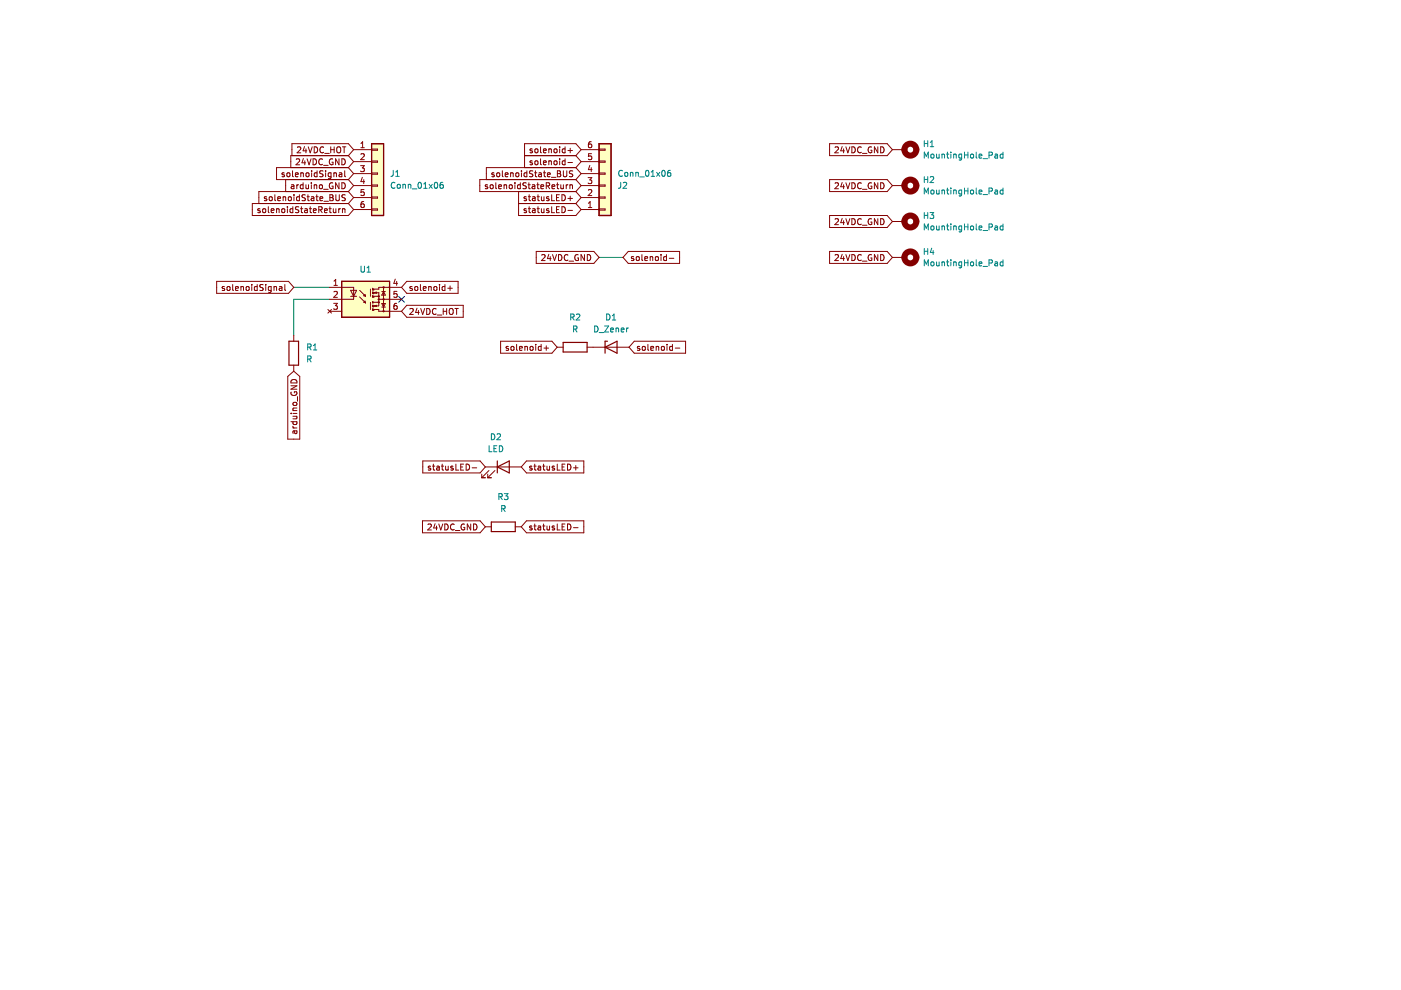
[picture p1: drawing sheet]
<svg xmlns="http://www.w3.org/2000/svg" width="297mm" height="210mm" viewBox="0 0 297 210" stroke-linecap="round" stroke-linejoin="round" font-family="sans-serif">
<path d="M127 30.5h2.6v15.2h-2.6z" fill-rule="evenodd" fill="#ffffc2"/>
<path d="M127 30.5h2.6v15.2h-2.6z" fill="none" stroke="#840000" stroke-width=".25"/>
<path d="M72.4 59.7h10.2v7.6h-10.2z" fill-rule="evenodd" fill="#ffffc2"/>
<path d="M72.4 59.7h10.2v7.6h-10.2z" fill="none" stroke="#840000" stroke-width=".25"/>
<path d="M78.8 30.5h2.5v15.2h-2.5z" fill-rule="evenodd" fill="#ffffc2"/>
<path d="M78.8 30.5h2.5v15.2h-2.5zM127 30.5h2.6v15.2h-2.6z" fill="none" stroke="#840000" stroke-width=".25"/>
<path d="M84.5 62.9l1.2 1.2M85.7 62.9l-1.2 1.2" fill="none" stroke="#000084" stroke-width=".21"/>
<path d="M127 54.6h5.1M62.3 60.9h7.6M69.9 63.5h-7.6v7.6" fill="none" stroke="#008400" stroke-width=".21"/>
<g fill="none" stroke="#840000" stroke-width=".21">
<path d="M58.6 35.5h15.3l1.1 1.3-1.1 1.3h-15.3zM60.3 36.7l-.3-.1-.2 .2v.2l.5 .1v.3h-.5M60.6 38.1v2.5M60.9 36.8l.2-.2 .3 .2v.6h-.5zM61.7 33h12.2l1.1 1.3-1.1 1.2h-12.2zM61.8 39.2h.5v.8M61.9 33v-2.5h12l1.1 1.2-1.1 1.3M62 36.2v1.1l.2 .2M62.3 39.5l-.6 .2 .2 .3h.4M62.6 37.1l.6-.2v-.2l-.4-.1-.2 .2 .1 .6h.5M62.8 33.8l.5-.1 .2 .3-.8 .9h.8M62.9 39.2v.8"/>
<path d="M63.1 31.3l.4-.2 .3 .4-.8 .9h.8M63.3 39.2l-.4 .2M63.8 36.8l.5-.1v.8M63.8 36.6v.9M64.3 39.2h-.4l-.2 .2 .1 .6h.5M64.3 38.7v1.3M64.3 33.6l-.3 .9h.8M64.6 31.1l-.3 .9h.7M64.6 34.1v.8M64.9 31.6v.8M64.9 39.2v.8l.5-.1M65 36.7l.3-.1 .2 .3v.3l-.2 .3-.4-.3z"/>
<path d="M65.1 33.7l.4 1.2 .5-1.2M65.3 31.1l.5 1.3 .4-1.3M65.4 39.2v.8M66 38.7v.2M66 39.2v.8M66.1 36.2v.1M66.1 36.6v.9M66.4 33.7a.64 .64 0 0 1 .7 .6 .64 .64 0 0 1-.7 .6zM66.6 31.1a.64 .64 0 0 1 .7 .7 .64 .64 0 0 1-.7 .6zM66.6 39.3l.5-.1 .1 .8M66.6 39.2v.8M67.2 36.7l-.3-.1-.3 .3 .1 .5h.5"/>
<path d="M67.2 36.2v1.3M67.8 39.3l.1-.1 .4 .1-.1 .7-.4-.1zM68.4 33.8a.56 .56 0 0 0-.8 .5 .56 .56 0 0 0 .8 .5M68.5 36.3h-.7v.4l.6 .2 .1 .3-.3 .3-.4-.1M68.6 31.3a.56 .56 0 0 0-.8 .5 .56 .56 0 0 0 .8 .5M68.6 35.1h1M68.9 32.5h.9M69 36.2v.1M69 36.6v.9M70.1 31.1v1.3M70.1 31.7h.7M70.2 36.7l-.4-.1-.2 .3 .1 .5h.5"/>
<path d="M70.2 36.6v1.1l-.3 .2-.3-.1M70.5 38.8a.58 .58 0 0 0-.7 .6 .58 .58 0 0 0 .8 .5v-.4h-.2M70.5 33.7a.58 .58 0 0 0-.7 .6 .58 .58 0 0 0 .8 .5v-.4h-.2M70.8 36.8l.5-.1v.8M70.8 36.6v.9M70.8 31.1v1.3M71.5 31.3l.2-.2a.43 .43 0 0 1 .5 .5v.4a.42 .42 0 0 1-.4 .4 .42 .42 0 0 1-.4-.4zM71.9 33.7v1.2l-.7-1.2v1.2M71.9 38.7v1.3l-.7-1.3v1.3M71.9 36.7h.5l.1 .8M72.5 38.7a.64 .64 0 0 1 .7 .7 .64 .64 0 0 1-.7 .6zM72.5 33.7a.64 .64 0 0 1 .7 .6 .64 .64 0 0 1-.7 .6z"/>
<path d="M72.5 36.9l-.6 .3 .2 .3 .4-.1M72.6 31.1h.7M73 31.1v1.3M73.1 36.2v1.1l.2 .2M73.9 38.1l1.1 1.2-1.1 1.3M103.4 39.2h-.3l-.2 .2v.1l.5 .2v.3h-.5M104 39.3l.2-.1 .3 .1v.7l-.5-.1zM104.8 36.7l-.3-.1-.2 .2v.2l.5 .1v.3h-.5M105.1 38.7v1.1l.2 .2M105.4 36.8l.1-.2 .4 .2-.1 .6h-.4zM105.7 39.6l.6-.1v-.3h-.4l-.2 .2 .1 .6h.5M106.5 36.2v1.1l.2 .2"/>
<path d="M106.9 39.3l.5-.1v.8M106.9 39.2v.8M107.1 37.1l.6-.2v-.2l-.4-.1-.2 .2 .1 .6h.5M108 39.3l.2-.1 .4 .1-.1 .7-.5-.1zM108.3 36.8l.4-.1 .1 .8M108.3 36.6v.9M109.2 38.7v.2M109.2 39.2v.8M109.4 36.8l.2-.2 .4 .2-.1 .6h-.5zM110.3 39.2h-.3l-.3 .2 .1 .6h.5M110.3 38.7v1.3M110.6 36.2v.1"/>
<path d="M110.6 36.6v.9M111.2 33h10.9M111.6 38.8l-.7 .1v.3l.6 .3 .1 .3-.3 .2h-.4M111.7 36.7l-.4-.1-.2 .3 .1 .5h.5M111.7 36.2v1.3M111.9 39.2h.5M112.1 38.7v1.1l.3 .2M112.9 39.2h.4l.1 .8M112.9 34.2l-.3-.1-.2 .2v.2l.5 .1v.3h-.5M112.9 31.6h-.3l-.2 .1v.2l.5 .1v.3h-.5M113 36.3h-.7v.4l.6 .2 .1 .3-.3 .3-.4-.1M113.3 36.6h.5"/>
<path d="M113.4 39.5l-.6 .2 .2 .3h.4M113.5 31.7l.1-.1 .4 .1-.1 .6h-.4zM113.5 34.2l.1-.1 .4 .1-.1 .7-.4-.1zM113.5 36.2v1.1l.3 .2M113.8 39.2h.5M114 38.7v1.1l.3 .2M114.2 36.7h.5l.1 .8M114.6 31.1v1.1l.2 .2M114.6 33.7v1.1l.2 .1M114.7 39.6l.6-.1-.1-.3h-.3l-.2 .2v.6h.5M114.8 36.9l-.6 .3 .2 .3 .4-.1M115.2 36.6h.5"/>
<path d="M115.2 32l.6-.1v-.3h-.4l-.2 .1 .1 .6h.5M115.2 34.5l.6-.1v-.2l-.4-.1-.2 .2 .1 .6h.5M115.4 36.2v1.1l.3 .2M115.8 39.4h.6l.1-.5-.7-.2v1.3M116.1 37.1l.6-.2-.1-.2-.4-.1-.1 .2v.6h.5M116.1 39.4l.4 .6M116.4 31.7l.4-.1 .1 .8M116.4 34.2h.4l.1 .7M116.4 31.6v.8M116.4 34.1v.8M116.9 37.6h1M117 39.6l.6-.1v-.3h-.4l-.2 .2 .1 .6h.5"/>
<path d="M117.5 34.2l.2-.1 .4 .1-.1 .7-.5-.1zM117.6 31.6h.3l.2 .2v.4l-.2 .2-.5-.2zM118 39.2h.5M118.2 36.2h.4l.2 .3-.2 .3 .2 .1 .1 .3-.2 .3h-.5zM118.2 36.8h.4M118.2 38.7v1.1l.3 .2M118.7 31.1v.2M118.7 31.6v.8M118.7 33.7v.1M118.7 34.1v.8M118.9 39.2l.1 .8 .4-.1M119.4 36.2v1l.3 .3 .3-.1 .2-.2v-1"/>
<path d="M119.4 39.2v.8M119.8 31.6h-.4l-.2 .2 .1 .5h.5M119.8 34.2l-.4-.1-.2 .2 .1 .6h.5M119.8 31.1v1.3M119.8 33.7v1.2M120 39.2v.8M120.4 31.9h1M120.4 34.5h1M120.4 39.2l-.4 .2M120.8 39.3l.5-.1 .1 .8M120.8 39.2v.8M120.9 31.4v1"/>
<path d="M121.4 36.3h-.6v.4l.5 .2 .1 .3-.2 .3-.5-.1M122.1 38.1l1.1 1.2M122.1 38.1h-20.4v2.5h20.4M122.1 33l1.1 1.3M123.2 39.3l-1.1 1.3M123.2 36.8l-1.1-1.3h-19v2.6M123.2 36.8l-1.1 1.3M123.2 31.7l-1.1-1.2h-10.9v5h10.9l1.1-1.2M123.2 31.7l-1.1 1.3M123.2 31.7h3.8M123.2 39.3h3.8M123.2 36.8h3.8"/>
<path d="M123.2 34.3h3.8M124.7 37.7h.8l-.4 .4 .3 .2v.5l-.2 .1-.5-.1M125.1 35.1l-.4 .9h.8M125.4 30l-.4 .1-.2 .2-.1 .8 .3 .2 .4-.1v-.6l-.4-.1-.3 .3M125.4 35.5v.9M125.4 32.6h-.6l-.1 .6 .7-.1v.6l-.2 .2-.5-.2M127 39.2h1.3v.3h-1.3zM127 34.1h1.3v.3h-1.3zM127 31.6h1.3v.3h-1.3zM127 36.7h1.3v.2h-1.3zM175.9 38.1h12.2l1.1 1.2-1.1 1.3h-12.2zM175.9 30.5h12.2l1.1 1.2-1.1 1.3h-12.2z"/>
<path d="M177 38.9l.5-.2 .3 .4-.8 .9h.8M177 31.3l.5-.2 .3 .4-.8 .9h.8M178.6 38.7l-.3 .9h.7M178.6 31.1l-.3 .9h.7M178.9 31.6v.8M178.9 39.2v.8M179.3 31.1l.5 1.3 .4-1.3M179.3 38.7l.5 1.3 .4-1.3M180.6 38.7a.64 .64 0 0 1 .7 .7 .64 .64 0 0 1-.7 .6zM180.6 31.1a.64 .64 0 0 1 .7 .7 .64 .64 0 0 1-.7 .6zM182.6 38.9a.56 .56 0 0 0-.8 .5 .56 .56 0 0 0 .8 .5M182.6 31.3a.56 .56 0 0 0-.8 .5 .56 .56 0 0 0 .8 .5"/>
<path d="M182.8 32.5h1M184.8 38.8a.58 .58 0 0 0-.8 .6 .58 .58 0 0 0 .8 .5v-.4h-.2M184.8 31.2a.58 .58 0 0 0-.8 .6 .58 .58 0 0 0 .8 .5v-.4h-.2M186.1 31.1v1.3l-.7-1.3v1.3M186.1 38.7v1.3l-.7-1.3v1.3M186.7 38.7a.64 .64 0 0 1 .7 .7 .64 .64 0 0 1-.7 .6zM186.7 31.1a.64 .64 0 0 1 .7 .7 .64 .64 0 0 1-.7 .6zM45.9 59.7h15.3l1.1 1.2-1.1 1.3h-15.3zM53.5 43.2h20.4l1.1 1.2-1.1 1.3h-20.4zM55.1 44.3l-.3-.1-.1 .2v.2l.4 .1v.3h-.4M55.7 44.4l.2-.2 .4 .2-.1 .6h-.5zM56.5 41.8l-.3-.1-.2 .2 .1 .2 .4 .1v.3h-.5"/>
<path d="M56.9 43.8v1.1l.2 .2M57.1 41.8l.2-.1 .4 .1-.1 .7-.5-.1zM57.5 44.7l.6-.1-.1-.3-.3-.1-.2 .2 .1 .6h.4M58.3 41.3v1.1l.2 .2M58.6 44.4l.5-.1 .1 .8M58.6 44.2v.9M58.9 42.1l.6-.1-.1-.2-.3-.1-.2 .2v.6h.5M59.8 44.4l.2-.2 .3 .2v.6h-.5zM60 41.8h.5l.1 .8M60 41.7v.9M60.9 43.8v.1M60.9 44.2v.9"/>
<path d="M61.2 41.8l.2-.1 .3 .1v.7l-.5-.1zM62.1 44.3l-.4-.1-.2 .3 .1 .5h.5M62.1 43.8v1.3M62.3 41.3v.1M62.3 41.7v.9M63.4 43.9h-.7v.4l.5 .3 .2 .3-.3 .2-.5-.1M63.5 41.8l-.4-.1-.2 .3 .1 .5h.5M63.5 41.3v1.3M63.7 44.2h.5M63.9 43.8v1.1l.3 .2M64.6 44.3h.5l.1 .8M64.7 41.3l-.6 .1v.4l.5 .2 .1 .3-.2 .3-.5-.1"/>
<path d="M65.1 41.7h.5M65.2 44.6l-.6 .2 .1 .3 .5-.1M65.3 41.3v1.1l.3 .2M65.6 44.2h.5M65.8 43.8v1.1l.3 .2M66 41.8h.5l.1 .8M66.4 44.7l.6-.1v-.3l-.4-.1-.2 .2 .1 .6h.5M66.6 42l-.6 .3 .1 .3 .5-.1M67 41.7h.5M67.2 41.3v1.1l.3 .2M67.6 44.5l.6-.1v-.5l-.6-.1v1.3M67.8 42.1l.6-.1v-.2l-.4-.1-.2 .2 .1 .6h.5"/>
<path d="M67.9 44.5l.4 .6M68.6 40.1h1M68.7 42.7h.9M68.8 44.7l.6-.1-.1-.3-.3-.1-.2 .2 .1 .6h.4M69.8 44.2h.4M69.9 41.3h.5l.2 .2-.2 .4 .2 .1 .1 .3-.3 .3h-.5zM69.9 41.9h.5M69.9 43.8v1.1l.3 .2M70.7 44.2v.8h.5M71.2 41.3v1l.3 .3 .3-.1 .1-.2v-1M71.2 44.2v.9M71.8 44.2v.9"/>
<path d="M72.2 44.2l-.4 .3M72.6 44.4l.5-.1v.8M72.6 44.2v.9M73.2 41.3l-.7 .1v.4l.6 .2 .1 .3-.2 .3-.5-.1M73.9 40.6h-19v2.6M73.9 40.6l1.1 1.3-1.1 1.3M86.2 59.7h10.9v2.5h-10.9l-1.1-1.3zM109.9 43.2h12.2M109.9 40.6v5.1h12.2l1.1-1.3M111.6 44.3l-.3-.1-.2 .2 .1 .2 .4 .1v.3h-.5M111.6 41.8l-.3-.1-.2 .2 .1 .2 .4 .1v.3h-.5M112 44.2h.5"/>
<path d="M112 41.7h.5M112.2 43.8v1.1l.3 .2M112.2 41.3v1.1l.3 .2M112.9 44.3h.5l.1 .8M112.9 41.8h.5l.1 .8M113.5 44.6l-.6 .2 .1 .3 .5-.1M113.5 42l-.6 .3 .1 .3 .5-.1M113.7 53.3h12.2l1.1 1.3-1.1 1.2h-12.2zM113.9 44.2h.5M113.9 41.7h.5M114.1 43.8v1.1l.3 .2M114.1 41.3v1.1l.3 .2"/>
<path d="M114.8 44.2l.1 .8h.4M114.8 41.7l.1 .8 .4-.1M114.9 54.1l.4-.1 .3 .3-.8 .9h.8M115.3 41.7v.9M115.3 44.2v.9M116.4 53.9l-.3 .9h.7M116.4 44.3l-.3-.1-.2 .2v.2l.5 .1v.3h-.5M116.4 41.8l-.3-.1-.2 .2v.2l.5 .1v.3h-.5M116.7 54.4v.8M117 43.8v1.3h.6M117 41.3v1.3h.6M117.1 54l.5 1.2 .4-1.2"/>
<path d="M118 44.4h.4M118 41.9h.4M118.4 54a.64 .64 0 0 1 .7 .6 .64 .64 0 0 1-.7 .6zM118.6 43.8h-.6v1.3h.6M118.6 41.3h-.6v1.3h.6M119.1 43.8a.64 .64 0 0 1 .8 .7 .64 .64 0 0 1-.8 .6zM119.1 41.3a.64 .64 0 0 1 .8 .6 .64 .64 0 0 1-.8 .7zM120.4 44.6h1M120.4 42.1h1M120.4 54.1a.56 .56 0 0 0-.8 .5 .56 .56 0 0 0 .8 .5M120.7 55.4h.9M120.9 41.6v1"/>
<path d="M122.1 43.2l1.1 1.2M122.1 40.6l1.1 1.3M122.6 54a.58 .58 0 0 0-.7 .6 .58 .58 0 0 0 .7 .5v-.4h-.2M123.2 44.4h3.8M123.2 41.9h3.8M123.2 41.9l-1.1 1.3M123.9 54v1.2l-.7-1.2v1.2M124.5 54a.64 .64 0 0 1 .8 .6 .64 .64 0 0 1-.8 .6zM124.7 44h.8M124.7 43.1l.4-.4v1.3M124.7 40.3l.5-.1 .3 .4-.8 .9h.8M127 41.8h1.3v.2h-1.3z"/>
<path d="M127 44.3h1.3v.3h-1.3zM133.2 53.3h10.9v2.5h-10.9l-1.1-1.2zM134.3 54.5l-.3-.1-.1 .2v.2l.4 .1v.3h-.4M135 54.5l.1-.1 .4 .1-.1 .7-.4-.1zM136.1 54v1.1l.2 .1M136.7 54.8l.6-.1-.1-.2-.3-.1-.2 .2 .1 .6h.4M137.9 54.5h.4l.1 .7M137.9 54.4v.8M139 54.5l.2-.1 .3 .1v.7l-.5-.1zM140.1 54v.1M140.1 54.4v.8M141.3 54.5l-.4-.1-.2 .2 .1 .6h.5"/>
<path d="M141.3 54v1.2M141.9 54.8h1M175.9 45.7h12.2l1.1 1.3-1.1 1.2h-12.2zM175.9 53.3h12.2l1.1 1.3-1.1 1.2h-12.2zM177 46.5l.5-.1 .3 .3-.8 .9h.8M177 54.1l.5-.1 .3 .3-.8 .9h.8M178.6 46.3l-.3 .9h.7M178.6 53.9l-.3 .9h.7M178.9 46.8v.8M178.9 54.4v.8M179.3 46.4l.5 1.2 .4-1.2M179.3 54l.5 1.2 .4-1.2"/>
<path d="M180.6 46.4a.64 .64 0 0 1 .7 .6 .64 .64 0 0 1-.7 .6zM180.6 54a.64 .64 0 0 1 .7 .6 .64 .64 0 0 1-.7 .6zM182.6 46.5a.56 .56 0 0 0-.8 .5 .56 .56 0 0 0 .8 .5M182.6 54.1a.56 .56 0 0 0-.8 .5 .56 .56 0 0 0 .8 .5M182.8 40.1h1M182.8 47.8h1M182.8 55.4h1M184.8 46.4a.58 .58 0 0 0-.8 .6 .58 .58 0 0 0 .8 .5v-.4h-.2M184.8 54a.58 .58 0 0 0-.8 .6 .58 .58 0 0 0 .8 .5v-.4h-.2M186.1 46.4v1.2l-.7-1.2v1.2M186.1 54v1.2l-.7-1.2v1.2M186.7 54a.64 .64 0 0 1 .7 .6 .64 .64 0 0 1-.7 .6z"/>
<path d="M186.7 46.4a.64 .64 0 0 1 .7 .6 .64 .64 0 0 1-.7 .6zM47.6 60.8l-.3-.1-.2 .2 .1 .2 .4 .1v.3h-.5M48.2 60.9l.2-.2 .3 .2v.6h-.5zM49.3 60.3v1.1l.2 .2M49.9 61.2l.6-.1v-.3l-.4-.1-.2 .2 .1 .6h.5M51.1 60.9l.5-.1v.8M51.1 60.7v.9M52.2 60.9l.2-.2 .4 .2-.1 .6h-.5zM53.4 60.3v.1M53.4 60.7v.9M54.5 60.8l-.3-.1-.3 .3 .1 .5h.5M54.5 60.3v1.3"/>
<path d="M55.8 60.4h-.7v.4l.6 .3 .1 .3-.2 .2-.5-.1M56.3 60.3v.1M56.3 60.7v.9M57.5 60.8l-.4-.1-.2 .3 .1 .5h.5M57.5 60.7v1.1l-.3 .2h-.3M58.1 60.7v.9M58.1 60.9l.5-.1v.8M59.2 60.8h.5l.1 .8M59.8 61.1l-.6 .2 .2 .3 .4-.1M60.4 60.3v1.1l.2 .2M61 79.8l1.3-1.1 1.3 1.1v13.3h-2.6zM74.3 62.8h1.3"/>
<path d="M78.5 61.3v1.5M78.5 64.1v1.5M80.3 63.5h2.3M80.9 65.1h.8M80.9 61.8h.8M81.3 60.9v5.1M86.2 64.7h12v2.6h-12l-1.1-1.3zM86.9 65.5l.5-.1 .2 .4-.8 .9h.8M87.4 60.8l-.3-.1-.2 .2 .1 .2 .4 .1v.3h-.5M88 60.9l.2-.2 .3 .2v.6h-.5zM88.4 65.3l-.3 .9h.8M88.7 65.8v.9"/>
<path d="M89.1 60.3v1.1l.2 .2M89.2 65.4l.4 1.3 .4-1.3M89.7 61.2l.6-.1v-.3l-.4-.1-.2 .2 .1 .6h.5M90.5 65.4a.64 .64 0 0 1 .7 .6 .64 .64 0 0 1-.7 .7zM90.9 60.9l.5-.1v.8M90.9 60.7v.9M92 60.9l.2-.2 .4 .2-.1 .6h-.5zM92.5 65.5a.56 .56 0 0 0-.8 .5 .56 .56 0 0 0 .8 .6M92.7 66.8h1M93.2 60.3v.1M93.2 60.7v.9M94 65.4v1.3"/>
<path d="M94 66h.7M94.3 60.8l-.3-.1-.3 .3 .2 .5h.4M94.3 60.3v1.3M94.7 65.4v1.3M94.9 61.1h1M95.3 65.6l.2-.2a.43 .43 0 0 1 .6 .4v.4a.42 .42 0 0 1-.4 .5 .42 .42 0 0 1-.5-.5zM95.4 60.6v1M96.4 65.4h.8M96.8 65.4v1.3M106.1 72.3h10.9l1.1 1.3-1.1 1.3h-10.9zM107.8 73.5l-.3-.1-.2 .2 .1 .2 .4 .1v.3h-.5M108.4 73.6l.2-.2 .3 .2v.6h-.5z"/>
<path d="M109.5 73v1.1l.2 .2M110.1 73.9l.6-.2v-.2l-.4-.1-.2 .2 .1 .6h.5M111.3 73.6l.5-.1v.8M111.3 73.4v.9M112.4 73.6l.2-.2 .4 .2-.1 .6h-.5zM113.6 73v.1M113.6 73.4v.9M114.7 73.5l-.3-.1-.3 .3 .1 .5h.5M114.7 73v1.3M115.3 73.8h1M115.8 73.3v1M134.5 72.3h10.9v2.6h-10.9l-1.1-1.3z"/>
<path d="M135.6 73.5l-.3-.1-.2 .2 .1 .2 .4 .1v.3h-.5M136.2 73.6l.2-.2 .4 .2-.1 .6h-.5zM137.4 73v1.1l.2 .2M138 73.9l.6-.2-.1-.2-.3-.1-.2 .2v.6h.5M139.1 73.6l.5-.1 .1 .8M139.1 73.4v.9M140.3 73.6l.2-.2 .3 .2v.6h-.5zM141.4 73v.1M141.4 73.4v.9M142.6 73.5l-.4-.1-.2 .3 .1 .5h.5M142.6 73v1.3M143.2 73.8h.9"/>
<path d="M61.7 89.4h1.3M61.7 87.7h.1M61.7 81.8h1.3l-1.3 .7h1.3M61.7 80.7a.68 .68 0 0 1 .8-.2 .68 .68 0 0 1 .5 .7h-1.3zM61.7 83.1a.58 .58 0 0 0 .6 .8 .58 .58 0 0 0 .5-.8h-.4v.2M62.1 90.4l.2 .3M62.1 90.7h.9M62.1 88.3h.9M62.1 87.7h.9M62.1 87.1h.9M62.2 85.4l.5-.1 .3 .4-.3 .3h-.4l-.2-.3zM62.2 89.4l-.1 .4 .2 .2 .6-.1v-.5"/>
<path d="M62.4 91.3l.3 .6 .3-.1-.1-.5M62.8 88.3l.1 .4-.8 .1M63 91.3l-.8 .1v.5M63 86.5l-.8 .1v.5M63.1 84.1v1M89.6 97.7h12.2l1.1 1.3-1.1 1.3h-12.2zM91.3 98.9l-.3-.1-.2 .2 .1 .2 .4 .1v.3h-.5M91.7 98.8h.5M91.9 98.4v1.1l.3 .2M92.6 98.9h.5l.1 .8M93.2 99.1l-.7 .3 .2 .3 .5-.1M93.6 98.8h.5"/>
<path d="M93.8 98.4v1.1l.3 .2M94.5 98.8v.8h.5M95 98.8v.9M96.1 98.9l-.3-.1-.2 .2v.2l.5 .1v.3h-.5M96.7 98.4v1.3h.6M97.7 99h.4M98.3 98.4h-.6v1.3h.6M98.8 98.4a.64 .64 0 0 1 .8 .6 .64 .64 0 0 1-.8 .7zM100.1 99.2h1M111.6 97.7h12.2v2.6h-12.2l-1.1-1.3zM112.8 98.9l-.3-.1-.2 .2v.2l.5 .1v.3h-.5M113.2 98.8h.5"/>
<path d="M113.4 98.4v1.1l.3 .2M114.1 98.9h.5v.8M114.6 99.1l-.6 .3 .2 .3 .4-.1M115.1 98.8h.4M115.2 98.4v1.1l.3 .2M116 98.8v.8h.5M116.5 98.8v.9M117.5 98.9l-.3-.1-.1 .2v.2l.4 .1v.3h-.4M118.1 98.4v1.3h.7M119.2 99h.4M119.8 98.4h-.6v1.3h.6M120.3 98.4a.64 .64 0 0 1 .8 .6 .64 .64 0 0 1-.8 .7z"/>
<path d="M121.6 99.2h1M122.1 98.7v1M89.6 110.4h12.2l1.1 1.3-1.1 1.3h-12.2zM90.7 111.2l.5-.1 .3 .4-.8 .9h.8M92.2 111l-.3 .9h.8M92.5 111.5v.9M93 111.1l.5 1.3 .4-1.3M94.3 111.1a.64 .64 0 0 1 .7 .6 .64 .64 0 0 1-.7 .7zM96.3 111.2a.56 .56 0 0 0-.8 .5 .56 .56 0 0 0 .8 .5M96.5 112.5h1M98.5 111.2a.58 .58 0 0 0-.8 .5 .58 .58 0 0 0 .8 .5v-.4h-.2M99.8 111.1v1.3l-.7-1.3v1.3"/>
<path d="M100.4 111.1a.64 .64 0 0 1 .7 .6 .64 .64 0 0 1-.7 .7zM111.6 110.4h12.2v2.6h-12.2l-1.1-1.3zM112.8 111.6l-.3-.1-.2 .2v.2l.5 .1v.3h-.5M113.2 111.5h.5M113.4 111.1v1.1l.3 .2M114.1 111.6h.5v.8M114.6 111.8l-.6 .3 .2 .3 .4-.1M115.1 111.5h.4M115.2 111.1v1.1l.3 .2M116 111.5v.8l.5-.1M116.5 111.5v.9M117.5 111.6l-.3-.1-.1 .2v.2l.4 .1v.3h-.4"/>
<path d="M118.1 111.1v1.3h.7M119.2 111.7h.4M119.8 111.1h-.6v1.3h.6M120.3 111.1a.64 .64 0 0 1 .8 .6 .64 .64 0 0 1-.8 .7zM121.6 111.9h1"/>
</g>
<g fill="none" stroke="#008484" stroke-width=".21">
<path d="M131.6 38.7l-.1 1-.4 .2M132 36.2a.56 .56 0 0 0-.8 .6 .56 .56 0 0 0 .8 .5M132.1 38.8l.5-.1 .3 .3-.8 .9h.8M132.5 36.7l.2-.2 .4 .2-.1 .6h-.5zM133.7 36.7l.4-.1 .1 .8M133.7 36.5v.9M134.8 36.7l.5-.1v.8M134.8 36.5v.9M135.6 37.5h1M137 36.2l.2-.1a.68 .68 0 0 1 .4 .7 .68 .68 0 0 1-.4 .6l-.3-.5zM138.1 37.4h.7M138.1 36.5l.3-.4v1.3"/>
<path d="M139.2 36.5l.7 .9M139.9 36.5l-.7 .9M140.4 36.2l.2-.1a.68 .68 0 0 1 .4 .7 .68 .68 0 0 1-.4 .6l-.3-.5zM142.1 36.1l-.3 .1-.2 .2-.1 .7 .3 .3 .4-.1-.1-.6-.3-.1-.3 .2"/>
</g>
<path d="M79 64v.2M79 65.5v.2" fill="none" stroke="#840000" stroke-width=".36"/>
<circle cx="79" cy="65.7" r=".18" fill="#840000"/>
<path d="M79 64.7v.3" fill="none" stroke="#840000" stroke-width=".36"/>
<circle cx="79" cy="65" r=".18" fill="#840000"/>
<path d="M79 62.7v.3" fill="none" stroke="#840000" stroke-width=".36"/>
<circle cx="79" cy="63" r=".18" fill="#840000"/>
<path d="M79 61.9v.3" fill="none" stroke="#840000" stroke-width=".36"/>
<circle cx="79" cy="62.2" r=".18" fill="#840000"/>
<path d="M79 61.2v.2" fill="none" stroke="#840000" stroke-width=".36"/>
<circle cx="79" cy="61.4" r=".18" fill="#840000"/>
<g fill="none" stroke="#840000" stroke-width=".21">
<path d="M75 31.7h3.8M75 34.3h3.8M75 36.8h3.8M75 39.3h3.8M76.5 35.1h.7l-.4 .5 .4 .1v.6l-.2 .1-.5-.1M76.5 31.3h.7M76.5 30.4l.4-.4v1.3M76.5 32.7l.5-.1 .2 .3-.7 1h.7M76.8 37.6l-.3 .9h.8M77.1 38.1v.8M78.8 31.6h1.3v.3h-1.3zM78.8 34.1h1.3v.3h-1.3z"/>
<path d="M78.8 36.7h1.3v.2h-1.3zM78.8 39.2h1.3v.3h-1.3zM189.2 31.7h2.5M189.2 39.3h2.5M70.8 59.6l.4-.4v1.3M75 41.9h3.8M75 44.4h3.8M77.1 42.7l-.3 .1-.2 .2-.1 .8 .3 .2 .4-.1-.1-.6-.3-.1-.3 .3M77.2 40.2h-.6l-.1 .6 .6-.1 .1 .6-.2 .2-.5-.2M78.8 41.8h1.3v.2h-1.3zM78.8 44.3h1.3v.3h-1.3zM83.8 59.2l-.3 .9h.8"/>
<path d="M84.1 59.7v.8M189.2 47h2.5M189.2 54.6h2.5M62.3 71.1v1.2M62.3 77.4v1.3M69.5 65.6l.8 .8M69.9 60.9h5.1v2.6h-5.1M69.9 66h2.5M70.3 65.6l-.8 .8M70.7 64.3h.8l-.4 .5 .4 .1v.6l-.2 .1-.6-.1M70.8 60.5h.7M70.8 61.9l.5-.1 .2 .3-.8 .9h.8"/>
<path d="M74.3 61.6h1.3l-.6 1.2zM76.2 63l1.3 1.2M76.2 61.6l1.3 1.2M77.1 64.1l.3-.3 .1 .4zM77.1 62.7l.3-.3 .1 .4zM79.2 62.1h1.1v2.8h-1.1M79.2 65.6h1.1v.4h4.8M79.2 64.1h1.1M79.2 62.8h1.1M79.3 64.9l.5-.2v.3zM79.3 62.1l.5-.2v.3zM80.9 64.4h.8l-.4 .7z"/>
<path d="M81.3 61.8l.4 .8h-.8zM82.6 63.5h2.5M84.1 64.3l-.4 .1-.1 .2-.1 .7 .2 .3 .5-.1-.1-.6-.4-.1-.2 .2M84.2 61.8h-.6l-.1 .6 .6-.1 .1 .6-.2 .1-.5-.1M85.1 60.9h-4.8v.4h-1.1M118.1 73.6h1.3M124.5 73.6h8.9M102.9 99h7.6M103.7 99.8l-1.6 1.5M104.9 99.8l-1.5 1.5M102.1 101.3h.8M102.1 100.5v.8"/>
<path d="M102.9 111.7h1.3M103.4 101.3h.8M103.4 100.5v.8M109.2 111.7h1.3"/>
<circle cx="80.3" cy="63.5" r=".13"/>
<circle cx="80.3" cy="62.8" r=".13"/>
<circle cx="80.3" cy="64.1" r=".13"/>
<circle cx="81.3" cy="66" r=".13"/>
<circle cx="81.3" cy="60.9" r=".13"/>
<circle cx="81.3" cy="63.5" r=".13"/>
</g>
<path d="M78.8 30.5h2.5v15.2h-2.5zM72.4 59.7h10.2v7.6h-10.2zM61.3 72.3h2v5.1h-2zM119.4 72.6h5.1v2h-5.1zM128.3 73.6l2.5-1.3v2.6zM128.8 72.3h-.5v2.6M105.4 97.7v2.6M105.4 99l2.6-1.3v2.6zM104.2 110.7h5v2h-5z" fill="none" stroke="#840000" stroke-width=".25"/>
<g fill="none" stroke="#008484" stroke-width=".21">
<path d="M83.4 36.1l-.1 1.1-.4 .2M83.7 38.8a.56 .56 0 0 0-.8 .5 .56 .56 0 0 0 .8 .5M83.9 37.4h.7M83.9 36.5l.4-.4v1.3M84.3 39.1h.3l.3 .2v.4l-.3 .2-.4-.2zM85.4 39.2l.5-.1 .1 .8M85.4 39.1v.8M86.6 39.2l.5-.1v.8M86.6 39.1v.8M88.8 38.7h.1a.68 .68 0 0 1 .5 .6 .68 .68 0 0 1-.5 .6 .84 .84 0 0 1-.1-1.2zM89.8 39.9h.8M89.8 39l.4-.3v1.2"/>
<path d="M91 39.1l.6 .8M91.6 39.1l-.6 .8M92.2 38.8l.2-.1a.68 .68 0 0 1 .4 .6 .68 .68 0 0 1-.4 .6l-.3-.5zM93.9 38.7h-.4l-.2 .3v.7l.2 .2 .4-.1v-.6l-.4-.1-.2 .3M196 29.8v1.3M196 33.5v-1.2l.4 .9 .4-.9v1.2M196 37.4v1.3M196 38.1h.7M196 30.4h.7M196.7 29.8v1.3M196.7 37.4v1.3M197.2 37.6l.5-.2 .3 .4-.8 .9h.8"/>
<path d="M197.2 31.1h.8M197.2 30.2l.4-.4v1.3M197.4 32.8l.2-.1 .4 .1-.1 .7-.5-.1zM198.6 32.7v.8l.5-.1M199.1 32.7v.8M199.7 32.7v.8M199.7 32.8l.5-.1 .1 .8M200.7 32.7h.5M200.9 39.9v1.1l.3 .1M200.9 32.3v1l.3 .2M201.6 32.3v.1M201.6 32.7v.8"/>
<path d="M201.6 39.9v.1M202.2 32.7v.8M202.2 32.8l.5-.1v.8M203.9 32.7v1l-.3 .2h-.3M203.9 32.7h-.4l-.2 .2 .1 .6h.5M204.5 32.3v1.2M204.5 39.9v1.2M204.5 32.9h.7M205.2 32.3v1.2M205.2 39.9v1.2M205.8 32.8l.2-.1 .4 .1-.1 .7-.5-.1zM207 39.9v1.1l.2 .1"/>
<path d="M207 32.3v1l.2 .2M207.6 33.1l.6-.1-.1-.3h-.3l-.2 .2v.6h.5M208.4 33.6h1M209.7 32.9h.6l.1-.5-.7-.1v1.2M211 32.7h.4l.1 .8M211.5 33l-.6 .2 .2 .3h.4M212.7 32.3v1.2M212.7 39.9v1.2M212.7 32.7h-.4l-.3 .2 .2 .6h.5M76.5 56.4v1.1l.3 .2 .4-.1 .1-.1v-1.1M77.8 57.7h.7M77.8 56.8l.4-.4v1.3"/>
<path d="M87.4 40h1M196 41.1v-1.2l.4 .9 .4-.9v1.2M196 45.1v1.2M196 48.8v-1.3l.4 .9 .4-.9v1.3M196 52.7v1.2M196 56.4v-1.3l.4 .9 .4-.9v1.3M196 45.7h.7M196 53.3h.7M196.7 45.1v1.2M196.7 52.7v1.2M197.2 45.1h.8l-.5 .4 .4 .2v.5l-.2 .1-.5-.1M197.4 40.4l.2-.1 .4 .1-.1 .7-.5-.1z"/>
<path d="M197.4 48l.2-.1 .4 .1-.1 .7-.5-.1zM197.4 55.6l.2-.1 .4 .1-.1 .7-.5-.1zM197.5 52.6l-.3 .9h.8M197.8 53.1v.8M198.6 40.3v.8l.5-.1M198.6 47.9v.8l.5-.1M198.6 55.5v.8l.5-.1M199.1 40.3v.8M199.1 47.9v.9M199.1 55.5v.9M199.7 40.4h.5l.1 .7M199.7 40.3v.8"/>
<path d="M199.7 47.9v.9M199.7 55.5v.9M199.7 48h.5l.1 .8M199.7 55.6h.5l.1 .8M200.7 40.3h.5M200.7 47.9h.5M200.7 55.5h.5M200.9 47.5v1.1l.3 .2M200.9 55.1v1.1l.3 .2M201.6 40.3v.8M201.6 47.5v.1M201.6 47.9v.9"/>
<path d="M201.6 55.1v.1M201.6 55.5v.9M202.2 40.4h.5v.7M202.2 40.3v.8M202.2 47.9v.9M202.2 55.5v.9M202.2 48h.5v.8M202.2 55.6h.5v.8M203.9 40.4l-.4-.1-.2 .2 .1 .6h.5M203.9 40.3v1l-.3 .3-.3-.1M203.9 47.9v1l-.3 .3-.3-.1M203.9 55.5v1.1l-.3 .2-.3-.1"/>
<path d="M203.9 48l-.4-.1-.2 .2 .1 .6h.5M203.9 55.6l-.4-.1-.2 .3 .1 .5h.5M204.5 47.5v1.3M204.5 55.1v1.3M204.5 40.5h.7M204.5 48.1h.7M204.5 55.7h.7M205.2 47.5v1.3M205.2 55.1v1.3M205.8 40.4l.2-.1 .4 .1-.1 .7-.5-.1zM205.8 48l.2-.1 .4 .1-.1 .7-.5-.1zM205.9 55.6l.3-.1 .2 .3v.3l-.2 .3-.4-.3z"/>
<path d="M207 47.5v1.1l.2 .2M207 55.1v1.1l.2 .2M207.6 40.7l.6-.1-.1-.2-.3-.1-.2 .2v.6h.5M207.6 48.3l.6-.1-.1-.2-.3-.1-.2 .2v.6h.5M207.6 55.9l.6-.1-.1-.2-.3-.1-.2 .2v.6h.5M208.4 41.3h1M208.4 48.9h1M208.4 56.5h1M209.7 40.5h.6l.1-.5-.7-.1v1.2M209.7 48.1h.6l.1-.5-.7-.1v1.3M209.7 55.8l.6-.1 .1-.5-.7-.1v1.3M211 40.4h.4l.1 .7"/>
<path d="M211 48h.4l.1 .8M211 55.6h.4l.1 .8M211.5 40.6l-.6 .2 .2 .3h.4M211.5 55.8l-.6 .3 .2 .3 .4-.1M211.5 48.2l-.6 .3 .2 .3 .4-.1M212.7 40.4l-.4-.1-.3 .2 .2 .6h.5M212.7 47.5v1.3M212.7 55.1v1.3M212.7 48l-.4-.1-.3 .2 .2 .6h.5M212.7 55.6l-.4-.1-.3 .3 .2 .5h.5M65.2 73.6l.6-.1 .1-.5-.7-.1v1.3M65.2 76.1h.6l.1-.5-.7-.1v1.2"/>
<path d="M65.5 73.6l.5 .6M65.5 76.1l.5 .6M66.4 74.2h.8M66.4 73.3l.4-.4v1.3M121 67.2h.6l.1-.5-.7-.1v1.3M121.3 67.2l.4 .7M121.6 69.8l.6-.1 .1-.5-.7-.1v1.3M121.9 69.8l.4 .6M122.2 66.7l.5-.1 .2 .3-.7 1h.7M126.1 69.1a.64 .64 0 0 1 .7 .7 .64 .64 0 0 1-.7 .6zM127 70.5h1M128.2 69.1h.8l-.8 1.3h.8"/>
<path d="M128.6 66.6a.64 .64 0 0 1 .7 .6 .64 .64 0 0 1-.7 .7zM129.5 70l.6-.2-.1-.2-.4-.1-.1 .2v.6h.5M129.8 67.9h.8M129.8 66.9l.4-.3v1.3M130.6 69.7l.5-.1 .1 .8M130.6 69.5v.9M131.7 70l.6-.2-.1-.2-.3-.1-.2 .2 .1 .6h.4M132.8 69.5v.9M133.2 69.5l-.4 .3M103.7 94.5v1.3h.6M104.2 92a.64 .64 0 0 1 .7 .6 .64 .64 0 0 1-.7 .6zM104.7 95.1h.5"/>
<path d="M105.3 94.5h-.6v1.3h.6M105.4 92.1l.5-.1 .2 .3-.8 .9h.8M105.9 94.5a.64 .64 0 0 1 .7 .6 .64 .64 0 0 1-.7 .7zM105.8 105.3h.6v-.5l-.6-.1v1.2M106.1 105.3l.4 .6M106.4 107.9l.6-.1v-.5l-.6-.1v1.3M106.7 107.9l.4 .6M106.9 104.7h.8l-.4 .4 .3 .2v.5l-.1 .1-.6-.1"/>
</g>
<g fill="none" stroke="#840000" stroke-width="1.3">
<circle cx="193" cy="31.7" r="1.27"/>
<circle cx="193" cy="39.3" r="1.27"/>
<circle cx="193" cy="47" r="1.27"/>
<circle cx="193" cy="54.6" r="1.27"/>
</g>
</svg>
